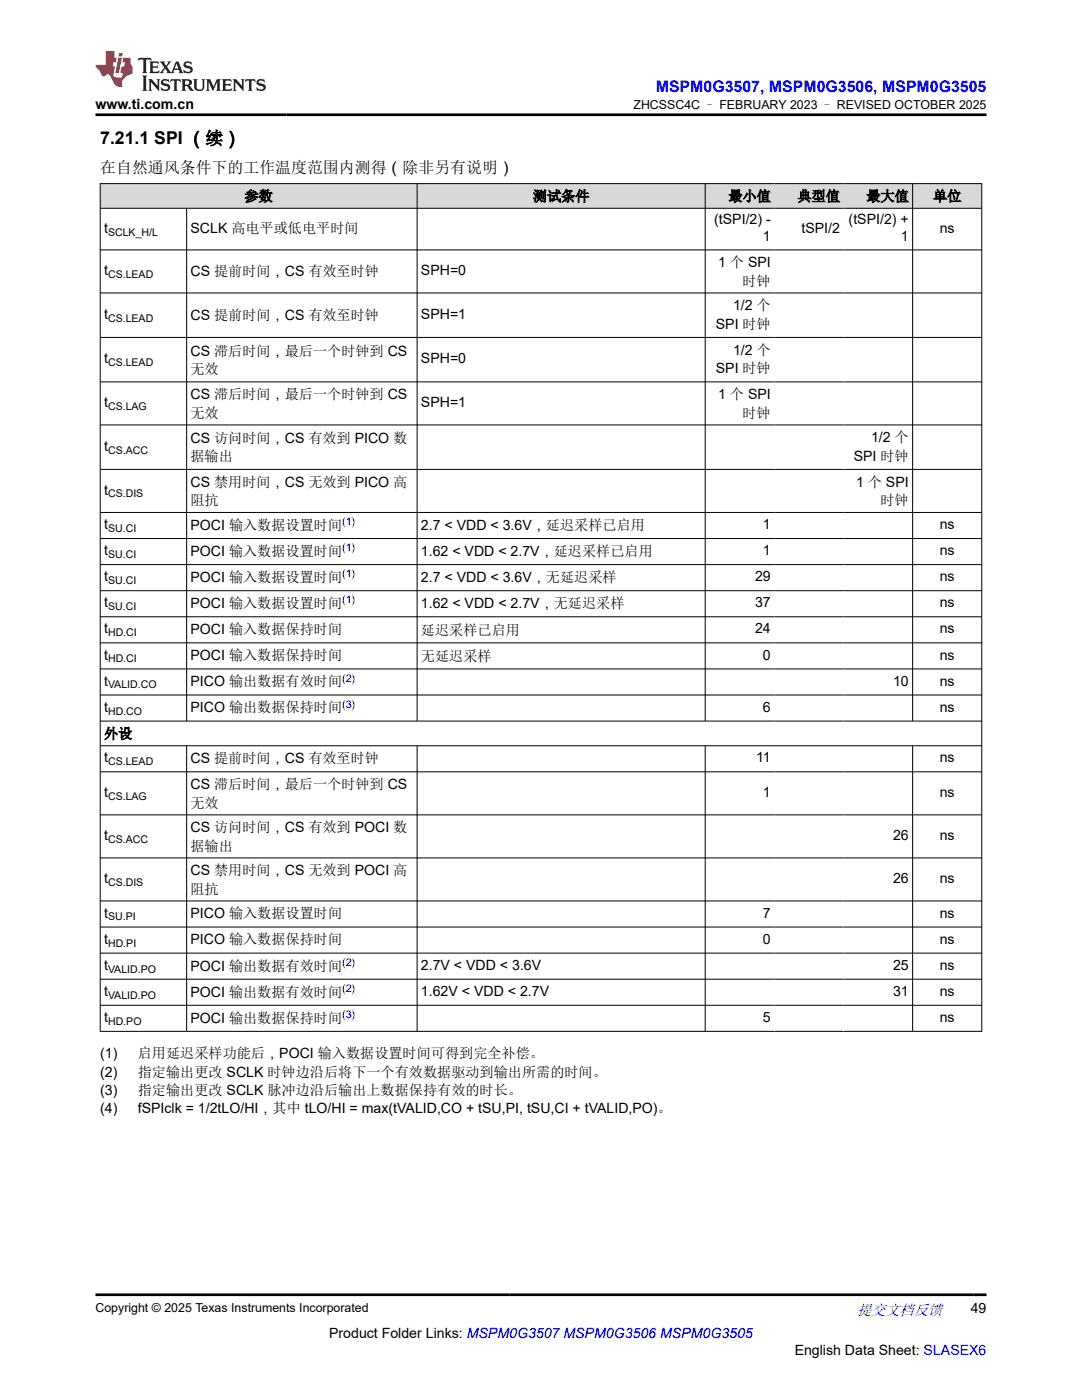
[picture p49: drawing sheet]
<svg xmlns="http://www.w3.org/2000/svg" width="216mm" height="279mm" viewBox="0 0 216 279" stroke-linecap="round" stroke-linejoin="round" font-family="sans-serif">
<defs><g id="words">
<text font-size="3.5" x="20" y="28.8">7.21.1 SPI （续）</text>
<text font-size="3.2" fill="#00f" x="130.9" y="18.3">MSPM0G3507, MSPM0G3506, MSPM0G3505</text>
<text font-size="3.2" x="20" y="34.4">在自然通风条件下的工作温度范围内测得（除非另有说明）</text>
<text font-size="3" fill="#00f" x="171" y="262.4">提交文档反馈</text>
<g font-size="2.8">
<text x="19" y="21.7">www.ti.com.cn</text>
<text x="48.8" y="40.1">参数</text>
<text x="106.3" y="40.1">测试条件</text>
<text x="145.3" y="40.1">最小值</text>
<text x="159.1" y="40.1">典型值</text>
<text x="172.9" y="40.1">最大值</text>
<text x="186.2" y="40.1">单位</text>
<text x="20.8" y="46.5">t</text>
<text x="38" y="46.6">SCLK 高电平或低电平时间</text>
<text x="142.5" y="44.8">(tSPI/2) -</text>
<text x="159.9" y="46.5">tSPI/2</text>
<text x="169.3" y="44.8">(tSPI/2) +</text>
<text x="187.5" y="46.5">ns</text>
<text x="143.3" y="53.4">1 个 SPI</text>
<text x="152.2" y="48.1">1</text>
<text x="179.8" y="48.1">1</text>
<text x="20.8" y="54.9">t</text>
<text x="38" y="55">CS 提前时间，CS 有效至时钟</text>
<text x="84" y="54.9">SPH=0</text>
<text x="148.2" y="57">时钟</text>
<text x="20.8" y="63.6">t</text>
<text x="38" y="63.8">CS 提前时间，CS 有效至时钟</text>
<text x="84" y="63.6">SPH=1</text>
<text x="142.8" y="65.6">SPI 时钟</text>
<text x="146.3" y="61.9">1/2 个</text>
<text x="38" y="71">CS 滞后时间，最后一个时钟到 CS</text>
<text x="146.3" y="70.8">1/2 个</text>
<text x="20.8" y="72.5">t</text>
<text x="38" y="74.6">无效</text>
<text x="84" y="72.5">SPH=0</text>
<text x="142.8" y="74.5">SPI 时钟</text>
<text x="20.8" y="81.2">t</text>
<text x="38" y="79.7">CS 滞后时间，最后一个时钟到 CS</text>
<text x="38" y="83.4">无效</text>
<text x="84" y="81.2">SPH=1</text>
<text x="143.3" y="79.7">1 个 SPI</text>
<text x="148.2" y="83.4">时钟</text>
<text x="20.8" y="90">t</text>
<text x="38" y="88.4">CS 访问时间，CS 有效到 PICO 数</text>
<text x="173.8" y="88.3">1/2 个</text>
<text x="38" y="92.1">据输出</text>
<text x="170.4" y="92">SPI 时钟</text>
<text x="20.8" y="98.7">t</text>
<text x="38" y="97.2">CS 禁用时间，CS 无效到 PICO 高</text>
<text x="38" y="100.8">阻抗</text>
<text x="170.8" y="97.2">1 个 SPI</text>
<text x="175.7" y="100.8">时钟</text>
<text x="20.8" y="105.6">t</text>
<text x="38" y="105.7">POCI 输入数据设置时间</text>
<text x="84" y="105.7">2.7 &lt; VDD &lt; 3.6V，延迟采样已启用</text>
<text x="152.2" y="105.6">1</text>
<text x="187.5" y="105.6">ns</text>
<text x="20.8" y="110.8">t</text>
<text x="38" y="111">POCI 输入数据设置时间</text>
<text x="84" y="111">1.62 &lt; VDD &lt; 2.7V，延迟采样已启用</text>
<text x="152.2" y="110.8">1</text>
<text x="187.5" y="110.8">ns</text>
<text x="20.8" y="116">t</text>
<text x="38" y="116.2">POCI 输入数据设置时间</text>
<text x="84" y="116.2">2.7 &lt; VDD &lt; 3.6V，无延迟采样</text>
<text x="150.7" y="116">29</text>
<text x="187.5" y="116">ns</text>
<text x="20.8" y="121.2">t</text>
<text x="38" y="121.4">POCI 输入数据设置时间</text>
<text x="84" y="121.4">1.62 &lt; VDD &lt; 2.7V，无延迟采样</text>
<text x="150.7" y="121.2">37</text>
<text x="187.5" y="121.2">ns</text>
<text x="20.8" y="126.4">t</text>
<text x="20.8" y="131.6">t</text>
<text x="38" y="126.6">POCI 输入数据保持时间</text>
<text x="38" y="131.8">POCI 输入数据保持时间</text>
<text x="84" y="126.7">延迟采样已启用</text>
<text x="84" y="131.9">无延迟采样</text>
<text x="150.7" y="126.4">24</text>
<text x="152.2" y="131.6">0</text>
<text x="187.5" y="126.4">ns</text>
<text x="187.5" y="131.6">ns</text>
<text x="20.8" y="136.8">t</text>
<text x="38" y="137">PICO 输出数据有效时间</text>
<text x="178.2" y="136.8">10</text>
<text x="187.5" y="136.8">ns</text>
<text x="20.8" y="142">t</text>
<text x="38" y="142.2">PICO 输出数据保持时间</text>
<text x="152.2" y="142">6</text>
<text x="187.5" y="142">ns</text>
<text x="20.8" y="147.4">外设</text>
<text x="20.8" y="152.2">t</text>
<text x="38" y="152.3">CS 提前时间，CS 有效至时钟</text>
<text x="150.9" y="152.2">11</text>
<text x="187.5" y="152.2">ns</text>
<text x="20.8" y="159.1">t</text>
<text x="38" y="157.5">CS 滞后时间，最后一个时钟到 CS</text>
<text x="38" y="161.2">无效</text>
<text x="152.2" y="159.1">1</text>
<text x="187.5" y="159.1">ns</text>
<text x="20.8" y="167.7">t</text>
<text x="38" y="166.1">CS 访问时间，CS 有效到 POCI 数</text>
<text x="178.2" y="167.7">26</text>
<text x="187.5" y="167.7">ns</text>
<text x="38" y="169.8">据输出</text>
<text x="20.8" y="176.2">t</text>
<text x="38" y="174.7">CS 禁用时间，CS 无效到 POCI 高</text>
<text x="38" y="178.4">阻抗</text>
<text x="178.2" y="176.2">26</text>
<text x="187.5" y="176.2">ns</text>
<text x="20.8" y="183.1">t</text>
<text x="38" y="183.3">PICO 输入数据设置时间</text>
<text x="152.2" y="183.1">7</text>
<text x="187.5" y="183.1">ns</text>
<text x="20.8" y="188.3">t</text>
<text x="38" y="188.5">PICO 输入数据保持时间</text>
<text x="152.2" y="188.3">0</text>
<text x="187.5" y="188.3">ns</text>
<text x="20.8" y="193.5">t</text>
<text x="38" y="193.7">POCI 输出数据有效时间</text>
<text x="84" y="193.5">2.7V &lt; VDD &lt; 3.6V</text>
<text x="178.2" y="193.5">25</text>
<text x="187.5" y="193.5">ns</text>
<text x="20.8" y="198.8">t</text>
<text x="20.8" y="204">t</text>
<text x="38" y="198.9">POCI 输出数据有效时间</text>
<text x="84" y="198.8">1.62V &lt; VDD &lt; 2.7V</text>
<text x="152.2" y="204">5</text>
<text x="178.2" y="198.8">31</text>
<text x="187.5" y="198.8">ns</text>
<text x="187.5" y="204">ns</text>
<text x="38" y="204.1">POCI 输出数据保持时间</text>
<text x="20" y="211.2">(1)</text>
<text x="20" y="214.9">(2)</text>
<text x="27.5" y="211.2">启用延迟采样功能后，POCI 输入数据设置时间可得到完全补偿。</text>
<text x="27.5" y="214.9">指定输出更改 SCLK 时钟边沿后将下一个有效数据驱动到输出所需的时间。</text>
<text x="20" y="218.5">(3)</text>
<text x="27.5" y="218.5">指定输出更改 SCLK 脉冲边沿后输出上数据保持有效的时长。</text>
<text x="20" y="222.2">(4)</text>
<text x="27.5" y="222.2">fSPIclk = 1/2tLO/HI，其中 tLO/HI = max(tVALID,CO + tSU,PI, tSU,CI + tVALID,PO)。</text>
<text x="193.7" y="262.1">49</text>
<text x="65.7" y="266.9">Product Folder Links: MSPM0G3507 MSPM0G3506 MSPM0G3505</text>
<text x="158.6" y="270.3">English Data Sheet: SLASEX6</text>
</g>
<g font-size="2.5">
<text x="126.4" y="21.8">ZHCSSC4C – FEBRUARY 2023 – REVISED OCTOBER 2025</text>
<text x="19" y="261.8">Copyright © 2025 Texas Instruments Incorporated</text>
</g>
<g font-size="2.1">
<text x="21.6" y="47">SCLK_H/L</text>
<text x="21.6" y="55.5">CS.LEAD</text>
<text x="21.6" y="64.2">CS.LEAD</text>
<text x="21.6" y="73.1">CS.LEAD</text>
<text x="21.6" y="81.8">CS.LAG</text>
<text x="21.6" y="90.5">CS.ACC</text>
<text x="21.6" y="99.3">CS.DIS</text>
<text x="21.6" y="106.2">SU.CI</text>
<text x="21.6" y="111.4">SU.CI</text>
<text x="21.6" y="116.6">SU.CI</text>
<text x="21.6" y="121.8">SU.CI</text>
<text x="21.6" y="127">HD.CI</text>
<text x="21.6" y="132.2">HD.CI</text>
<text x="21.6" y="137.4">VALID.CO</text>
<text x="21.6" y="142.6">HD.CO</text>
<text x="21.6" y="152.7">CS.LEAD</text>
<text x="21.6" y="159.6">CS.LAG</text>
<text x="21.6" y="168.2">CS.ACC</text>
<text x="21.6" y="176.8">CS.DIS</text>
<text x="21.6" y="183.7">SU.PI</text>
<text x="21.6" y="188.9">HD.PI</text>
<text x="21.6" y="194.1">VALID.PO</text>
<text x="21.6" y="199.3">VALID.PO</text>
<text x="21.6" y="204.5">HD.PO</text>
</g>
<g font-size="2.1" fill="#00f">
<text x="68.3" y="104.8">(1)</text>
<text x="68.3" y="110">(1)</text>
<text x="68.3" y="115.2">(1)</text>
<text x="68.3" y="120.4">(1)</text>
<text x="68.3" y="136">(2)</text>
<text x="68.3" y="141.2">(3)</text>
<text x="68.3" y="192.7">(2)</text>
<text x="68.3" y="198">(2)</text>
<text x="68.3" y="203.2">(3)</text>
</g>
</g></defs>
<g fill="#d8d8d8">
<path d="M20 36.6h175.9v5h-175.9z" fill-rule="evenodd"/>
<path d="M20.1 36.7h63.1v4.8h-63.1z" fill-rule="evenodd"/>
<path d="M83.3 36.7h57.4v4.8h-57.4z" fill-rule="evenodd"/>
<path d="M140.8 36.7h13.7v4.8h-13.7z" fill-rule="evenodd"/>
<path d="M154.5 36.7h13.8v4.8h-13.8z" fill-rule="evenodd"/>
<path d="M168.3 36.7h13.7v4.8h-13.7z" fill-rule="evenodd"/>
<path d="M182.2 36.7h13.6v4.8h-13.6z" fill-rule="evenodd"/>
</g>
<g fill="none" stroke="#000" stroke-width=".2">
<path d="M19.9 36.6h176.1M20 36.6v169.3M83.2 36.6v107.4M140.7 36.6v107.4M182.1 36.6v107.4M195.9 36.6v169.3M19.9 41.6h176.1M19.9 49.9h176.1M19.9 58.5h176.1M37.2 41.6v102.4M19.9 67.3h176.1M19.9 76.2h176.1"/>
<path d="M19.9 84.8h176.1M19.9 93.7h176.1M19.9 102.3h176.1M19.9 107.5h176.1M19.9 112.7h176.1M19.9 117.9h176.1M19.9 123.1h176.1M19.9 128.3h176.1M19.9 133.5h176.1M19.9 138.7h176.1M19.9 143.9h176.1M19.9 148.8h176.1"/>
<path d="M19.9 154h176.1M37.2 148.8v57.1M83.2 148.8v57.1M140.7 148.8v57.1M182.1 148.8v57.1M19.9 162.6h176.1M19.9 171.2h176.1M19.9 179.8h176.1M19.9 185h176.1M19.9 190.2h176.1M19.9 195.4h176.1M19.9 200.6h176.1"/>
<path d="M19.9 205.8h176.1"/>
</g>
<path d="M27.7 11.6l-.2 .5 .5-.2h.6v.1v2.2l-.2 .4h1l-.2-.4v-2.2v-.1h.5l.5 .2-.1-.5zM29.8 12.3l.2 .4v1.5l-.2 .4h1.9l.1-.6a1.08 1.08 0 0 1-1.3 .2v-.7h.6l.4 .2v-.7l-.4 .2h-.6v-.5l.2-.2a1 1 0 0 1 1 .3l-.1-.5zM31.8 12.3l1 1.1-1 1.2h.9l-.2-.2 .4-.8 .5 .8-.2 .2h1.6l-.2-.2 .1-.5h1l.1 .5-.1 .2h.9l-.2-.3-.8-2h-.5l-1 2.2-.8-1.1 .9-1.1h-.8l.2 .2-.5 .6-.3-.6 .1-.2zM35.2 12.7l.4 1h-.8zM36.8 12.4a.65 .65 0 0 0-.2 .7 .65 .65 0 0 0 .6 .5l.7 .1 .1 .3a.79 .79 0 0 1-.7 .4 .79 .79 0 0 1-.7-.5l.1 .7 .2-.1a.93 .93 0 0 0 1.1 .1 .93 .93 0 0 0 .4-1 1.46 1.46 0 0 0-1.2-.6l-.1-.3a1.09 1.09 0 0 1 1.2 .2l-.2-.6-.1 .1-.6-.2zM28.4 15.1l.2 .4v2.2l-.2 .4h1l-.2-.4v-2.2l.2-.4zM29.6 15.8l.2 .4v1.5l-.2 .4h.8l-.3-.4v-1.3l1.7 1.8v-2l.2-.4h-.8l.2 .2 .1 1.1-1.2-1.3zM32.3 15.9a.65 .65 0 0 0-.2 .8 .65 .65 0 0 0 .7 .4l.6 .2 .1 .2a.79 .79 0 0 1-.7 .4 .79 .79 0 0 1-.7-.5l.1 .7 .2-.1a.93 .93 0 0 0 1.1 .1 .93 .93 0 0 0 .4-.9 1.46 1.46 0 0 0-1.2-.6l-.1-.4a1.09 1.09 0 0 1 1.2 .2l-.2-.6-.1 .1-.6-.1zM34.1 15.8l-.1 .6a.63 .63 0 0 1 .7-.3l.1 1.6-.3 .4h1l-.2-.4v-1.6a.66 .66 0 0 1 .8 .3l-.1-.6zM36.2 15.8l.2 .4v1.5l-.2 .4h.9l-.2-.2v-.7h.5l.1 .2a.79 .79 0 0 0 1.2 .6l-1-.9a.61 .61 0 0 0 .6-.6 .61 .61 0 0 0-.5-.7zM36.9 16.1h.2a.47 .47 0 0 1 .5 .1 .47 .47 0 0 1 .1 .5l-.2 .1-.6 .1zM38.5 15.8l.2 .2a2.27 2.27 0 0 0 .4 2 1.04 1.04 0 0 0 1.7-.7v-1.3l.2-.2h-.8l.2 .4v1.1a.6 .6 0 0 1-.6 .6 .6 .6 0 0 1-.6-.6v-1.1l.3-.4zM41.1 15.8l.2 .4v1.5l-.2 .4h.7l-.2-.4v-1.4l.9 1.9 .8-1.9v1.4l-.2 .4h1l-.3-.4v-1.5l.3-.4h-.8l-.7 1.5-.7-1.5zM44.3 15.8l.2 .4v1.5l-.2 .4h1.9l.1-.6a1.09 1.09 0 0 1-1.3 .2v-.7h.6l.4 .2v-.6l-.4 .2h-.6v-.6l.2-.1a1.01 1.01 0 0 1 1 .3l-.1-.6zM46.4 15.8l.3 .4v1.5l-.3 .4h.8l-.2-.4v-1.3l1.6 1.8v-2l.2-.4h-.7l.2 .2v1.1l-1.2-1.3zM49 15.8l-.1 .6a.63 .63 0 0 1 .8-.3v1.6l-.3 .4h1l-.2-.4v-1.6a.66 .66 0 0 1 .8 .3l-.1-.6zM51.4 15.9a.65 .65 0 0 0-.2 .8 .65 .65 0 0 0 .6 .4l.6 .2 .2 .2a.79 .79 0 0 1-.8 .4 .79 .79 0 0 1-.6-.5l.1 .7 .2-.1a.93 .93 0 0 0 1 .1 .93 .93 0 0 0 .5-.9 1.46 1.46 0 0 0-1.3-.6l-.1-.4a1.09 1.09 0 0 1 1.3 .2l-.2-.6-.2 .1-.5-.1z" fill="#231f20"/>
<path d="M21.1 10.2v2.8h-2.1l.1 .3 .9 1a.95 .95 0 0 0 .9 .9 .59 .59 0 0 1 .6-.4 .59 .59 0 0 1 .5 .4l.4 .7a1.59 1.59 0 0 0 2.1 1.4 1.61 1.61 0 0 1 1-2.3l1-.3-.1-1.5a1.59 1.59 0 0 1-.4-1.7h-1.4l-.2 .9h.5l-.1 .9h-.5l-.2 1v.2l.4 .1-.2 .9h-.6a.73 .73 0 0 1-1.1-.7l.3-1.5h-.5l.2-.9h.5l.2-.9h-.5v-1.3zM23.6 11.5l-.6 3.1h.7l.6-3.1zM23.8 10.6l-.1 .6h.7l.1-.6z" fill="#ed1c24"/>
<path d="M19 22.9h177.8M19 258.4h177.8" fill="none" stroke="#000" stroke-width=".53"/>
<use href="#words"/>
</svg>
